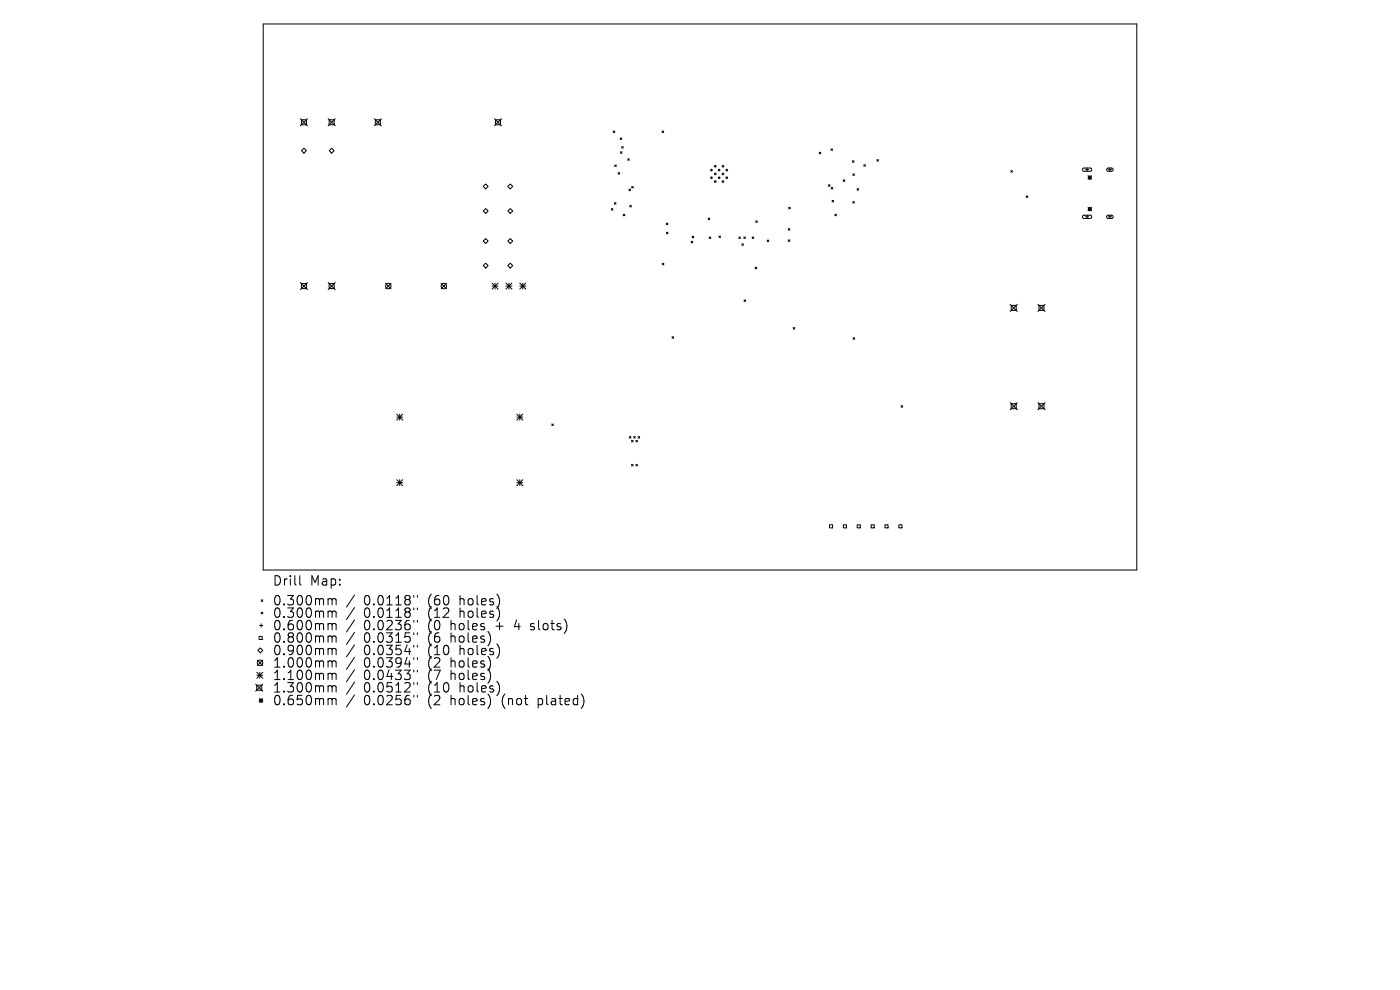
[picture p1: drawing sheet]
<svg xmlns="http://www.w3.org/2000/svg" width="297mm" height="210mm" viewBox="0 0 297 210" stroke-linecap="round" stroke-linejoin="round" font-family="sans-serif">
<defs><g id="words">
<g font-size="2.8">
<text x="57.7" y="124.5">Drill</text>
<text x="65.8" y="124.5">Map:</text>
<text x="57.7" y="128.7">0.300mm</text>
<text x="57.7" y="131.3">0.300mm</text>
<text x="77.2" y="128.7">0.0118&quot;</text>
<text x="77.2" y="131.3">0.0118&quot;</text>
<text x="90.9" y="128.7">(60</text>
<text x="90.9" y="131.3">(12</text>
<text x="97.8" y="128.7">holes)</text>
<text x="97.8" y="131.3">holes)</text>
<text x="57.7" y="134">0.600mm</text>
<text x="57.7" y="136.6">0.800mm</text>
<text x="77.2" y="134">0.0236&quot;</text>
<text x="77.2" y="136.6">0.0315&quot;</text>
<text x="90.9" y="134">(0</text>
<text x="90.9" y="136.6">(6</text>
<text x="95.9" y="134">holes</text>
<text x="95.9" y="136.6">holes)</text>
<text x="105.6" y="134">+</text>
<text x="109.8" y="134">4</text>
<text x="113.4" y="134">slots)</text>
<text x="57.7" y="139.3">0.900mm</text>
<text x="57.7" y="141.9">1.000mm</text>
<text x="77.2" y="139.3">0.0354&quot;</text>
<text x="77.2" y="141.9">0.0394&quot;</text>
<text x="90.9" y="139.3">(10</text>
<text x="90.9" y="141.9">(2</text>
<text x="95.9" y="141.9">holes)</text>
<text x="97.8" y="139.3">holes)</text>
<text x="57.7" y="144.5">1.100mm</text>
<text x="57.7" y="147.2">1.300mm</text>
<text x="57.7" y="149.9">0.650mm</text>
<text x="77.2" y="144.5">0.0433&quot;</text>
<text x="77.2" y="147.2">0.0512&quot;</text>
<text x="77.2" y="149.9">0.0256&quot;</text>
<text x="90.9" y="144.5">(7</text>
<text x="90.9" y="147.2">(10</text>
<text x="90.9" y="149.9">(2</text>
<text x="95.9" y="144.5">holes)</text>
<text x="95.9" y="149.9">holes)</text>
<text x="97.8" y="147.2">holes)</text>
<text x="106.9" y="149.9">(not</text>
<text x="114.8" y="149.9">plated)</text>
</g>
</g></defs>
<g fill="none" stroke="#000" stroke-width=".21">
<path d="M55.8 5.1h185.4v115.8h-185.4zM63.7 25.2l1.5 1.5M63.9 25.4h1.1v1.1h-1.1zM64 32l.5-.6 .5 .6-.5 .5zM65.2 25.2l-1.5 1.5M69.6 25.2l1.5 1.5M69.8 25.4h1.1v1.1h-1.1zM69.8 32l.6-.6 .5 .6-.5 .5zM71.1 25.2l-1.5 1.5M79.4 25.2l1.5 1.5M79.6 25.4h1.1v1.1h-1.1zM80.9 25.2l-1.5 1.5"/>
<path d="M102.5 39.5l.5-.5 .6 .5-.6 .6zM104.9 25.2l1.5 1.5M105.1 25.4h1.1v1.1h-1.1zM106.4 25.2l-1.5 1.5M107.7 39.5l.5-.5 .6 .5-.6 .6zM130.1 27.8l.3 .3M130.4 35l.3 .3M130.4 27.8l-.3 .3M130.7 35l-.3 .3M131.1 36.6l.4 .4M131.5 36.6l-.4 .4M131.6 29.2l.3 .4"/>
<path d="M131.6 32.2l.4 .3M131.9 31.1l.3 .3M131.9 29.2l-.3 .4M132 32.2l-.4 .3M132.2 31.1l-.3 .3M133.2 33.7l.3 .3M133.5 33.7l-.3 .3M134 39.5l.3 .4M134.3 39.5l-.3 .4M140.5 27.8l.3 .3M140.8 27.8l-.3 .3M173.8 32.3l.3 .3"/>
<path d="M174.1 32.3l-.3 .3M175.7 39.2l.4 .3M176.1 39.2l-.4 .3M176.3 31.6l.3 .3M176.3 39.8l.4 .3M176.6 31.6l-.3 .3M176.7 39.8l-.4 .3M178.9 38.1l.3 .4M179.2 38.1l-.3 .4M180.8 34.1l.4 .3M180.9 36.9l.4 .3M181.2 34.1l-.4 .3"/>
<path d="M181.3 36.9l-.4 .3M183.2 34.9l.4 .4M183.6 34.9l-.4 .4M186 33.9l.4 .3M186.4 33.9l-.4 .3M214.4 36.2l.4 .3M214.8 36.2l-.4 .3M229.7 35.7l1.6-.1 .3 .5-.3 .2h-1.4l-.3-.2zM230.3 36h.7M230.6 35.6v.7M230.8 37.6l.4-.3 .4 .3-.4 .4zM230.8 37.3l.8 .7"/>
<path d="M231.6 37.3l-.8 .7M234.9 35.7h1l.2 .4-.2 .2h-.9l-.2-.2zM235.1 36h.7M235.5 35.6v.7M63.7 59.9l1.5 1.5M65.2 59.9l-1.5 1.5M69.6 59.9l1.5 1.5M71.1 59.9l-1.5 1.5M102.5 44.8l.5-.6 .6 .6-.6 .5zM103 50.6l.6 .5-.6 .6-.5-.6zM103 55.8l.6 .5-.6 .6-.5-.6zM107.7 44.8l.5-.6 .6 .6-.6 .5z"/>
<path d="M107.7 51.1l.5-.5 .6 .5-.6 .6zM107.7 56.3l.5-.5 .6 .5-.6 .6zM129.7 44.2l.3 .4M130 44.2l-.3 .4M130.3 43l.4 .3M130.7 43l-.4 .3M132.2 45.4l.4 .4M132.6 45.4l-.4 .4M133.4 40.1l.4 .4M133.6 43.6l.3 .3M133.8 40.1l-.4 .4M133.9 43.6l-.3 .3"/>
<path d="M140.5 55.8l.3 .4M140.8 55.8l-.3 .4M141.3 47.3l.4 .4M141.4 49.3l.3 .3M141.7 47.3l-.4 .4M141.7 49.3l-.3 .3M146.6 51.2l.4 .3M146.8 50.1l.4 .3M147 51.2l-.4 .3M147.2 50.1l-.4 .3M150.2 46.3l.4 .3M150.4 50.3l.4 .3"/>
<path d="M150.6 46.3l-.4 .3M150.8 50.3l-.4 .3M152.5 50.1l.4 .3M152.9 50.1l-.4 .3M156.7 50.3l.4 .3M157.1 50.3l-.4 .3M157.4 51.7l.3 .4M157.7 51.7l-.3 .4M157.8 50.2l.3 .4M158.1 50.2l-.3 .4M159.6 50.3l.3 .3M159.9 50.3l-.3 .3"/>
<path d="M160.2 56.7l.3 .3M160.3 46.8l.4 .4M160.5 56.7l-.3 .3M160.7 46.8l-.4 .4M162.8 50.9l.3 .4M163.1 50.9l-.3 .4M167.2 50.9l.4 .3M167.2 48.5l.4 .3M167.3 44l.4 .3M167.6 50.9l-.4 .3M167.6 48.5l-.4 .3M167.7 44l-.4 .3"/>
<path d="M176.5 42.5l.4 .3M176.9 42.5l-.4 .3M177.1 45.4l.4 .4M177.5 45.4l-.4 .4M180.9 42.7l.4 .4M181.3 42.7l-.4 .4M181.8 40l.4 .4M182.2 40l-.4 .4M217.7 41.5l.4 .4M218.1 41.5l-.4 .4M229.7 45.8l1.6-.1 .3 .4-.3 .2h-1.4l-.3-.2zM230.3 46h.7"/>
<path d="M230.6 45.7v.6M230.8 44.3l.4-.3 .4 .3-.4 .4zM230.8 44l.8 .7M231.6 44l-.8 .7M234.9 45.8l1-.1 .2 .4-.2 .2h-.9l-.2-.2zM235.1 46h.7M235.5 45.7v.6M63.9 60.2h1.1v1h-1.1zM69.8 60.2h1.1v1h-1.1zM81.8 60.1l1.2 1.2M83 60.1l-1.2 1.2M93.6 60.1l1.1 1.2"/>
<path d="M94.7 60.1l-1.1 1.2M104.4 60l1.3 1.3M104.4 60.7h1.3M105 60v1.3M105.7 60l-1.3 1.3M107.3 60.7h1.3M107.3 60l1.3 1.3M108 60v1.3M108.6 60l-1.3 1.3M110.3 60.7h1.2M110.3 60l1.2 1.3M110.9 60v1.3"/>
<path d="M111.5 60l-1.2 1.3M142.6 71.4l.3 .4M142.9 71.4l-.3 .4M157.8 63.6l.4 .4M158.2 63.6l-.4 .4M168.3 69.5l.3 .3M168.6 69.5l-.3 .3M181 71.6l.3 .4M181.3 71.6l-.3 .4M214.3 64.6l1.5 1.5M214.5 64.8h1.1v1.1h-1.1zM215.8 64.6l-1.5 1.5"/>
<path d="M220.2 64.6l1.5 1.5M220.4 64.8h1.1v1.1h-1.1zM221.7 64.6l-1.5 1.5M84.2 87.8l1.2 1.3M84.2 88.5h1.2M84.8 87.8v1.3M85.4 87.8l-1.2 1.3M109.6 87.8l1.3 1.3M109.6 88.5h1.3M110.3 87.8v1.3M110.9 87.8l-1.3 1.3M117.1 89.9l.3 .4"/>
<path d="M117.4 89.9l-.3 .4M133.5 92.6l.3 .3M133.8 92.6l-.3 .3M134 93.4l.3 .4M134 98.5l.3 .4M134.3 93.4l-.3 .4M134.3 98.5l-.3 .4M134.4 92.6l.4 .3M134.8 92.6l-.4 .3M134.9 93.4l.3 .4M134.9 98.5l.3 .4M135.2 93.4l-.3 .4"/>
<path d="M135.2 98.5l-.3 .4M135.4 92.6l.3 .3M135.7 92.6l-.3 .3M191.1 86l.4 .4M191.5 86l-.4 .4M214.3 85.4l1.5 1.5M214.5 85.6h1.1v1.1h-1.1zM215.8 85.4l-1.5 1.5M220.2 85.4l1.5 1.5M220.4 85.6h1.1v1.1h-1.1zM221.7 85.4l-1.5 1.5M84.2 101.7l1.2 1.3"/>
<path d="M84.2 102.4h1.2M84.8 101.7v1.3M85.4 101.7l-1.2 1.3M109.6 102.4h1.3M109.6 101.7l1.3 1.3M110.3 101.7v1.3M110.9 101.7l-1.3 1.3M176 111.3h.6v.7h-.6zM178.9 111.3h.7v.7h-.7zM181.9 111.3h.6v.7h-.6zM184.8 111.3h.7v.7h-.7zM187.7 111.3h.7v.7h-.7z"/>
<path d="M190.7 111.3h.6v.7h-.6zM55 135h.6v.7h-.6zM55.1 132.7h.6M55.2 137.4l.5 .6-.5 .5-.5-.5zM55.4 127.2l.3 .4M55.4 132.3v.7M55.7 127.2l-.3 .4M63.6 122.1v1.7l.3 .3M69.9 127l.5 .1 .1 .2M69.9 129.6l.5 .1 .1 .2M69.9 132.3l.5 .1 .1 .2M69.9 134.9l.5 .1 .1 .2"/>
<path d="M69.9 137.5l.5 .1 .1 .2M70.5 127.3l.2-.3 .5 .1 .1 1.2M70.5 127.3v1M70.5 129.9v1.1M70.5 132.6v1M70.5 135.2v1M70.5 137.8v1.1M70.5 129.9l.2-.3 .5 .1 .1 1.3M70.5 132.6l.2-.3 .5 .1 .1 1.2M70.5 135.2l.2-.3 .5 .1 .1 1.2M70.5 137.8l.2-.3 .5 .1 .1 1.3M75.2 126.2l-1.7 2.6"/>
<path d="M75.2 128.9l-1.7 2.5M75.2 131.5l-1.7 2.6M75.2 134.1l-1.7 2.6M75.2 136.8l-1.7 2.6M75.2 139.4l-1.7 2.6M87.8 126.3v.4M87.8 129v.3M87.8 131.6v.4M87.8 134.2v.4M87.8 136.9v.4M87.8 139.5v.4M88.5 126.3v.4"/>
<path d="M88.5 129v.3M88.5 131.6v.4M88.5 134.2v.4M88.5 136.9v.4M88.5 139.5v.4M112.5 133.5l.2 .1M112.6 132.4v.4M54.2 145.1l1.5 1.5M54.5 145.4h1v1h-1zM54.5 142.6l1.2 1.3M54.5 143.2h1.2M54.6 140l1.1 1.2"/>
<path d="M55 148.6l.4-.4 .3 .4-.3 .4zM55 148.2l.7 .8M55.1 142.6v1.3M55.7 140l-1.1 1.2M55.7 142.6l-1.2 1.3M55.7 145.1l-1.5 1.5M55.7 148.2l-.7 .8M69.9 140.2l.5 .1 .1 .2M69.9 142.8l.5 .1 .1 .2M69.9 145.5l.5 .1 .1 .2M69.9 148.2l.5 .1 .1 .2M70.5 140.5v1"/>
<path d="M70.5 143.1v1.1M70.5 145.8v1M70.5 148.5v1M70.5 140.5l.2-.3 .5 .1 .1 1.2M70.5 143.1l.2-.3 .5 .1 .1 1.3M70.5 145.8l.2-.3 .5 .1 .1 1.2M70.5 148.5l.2-.3 .5 .1 .1 1.2M75.2 142.1l-1.7 2.5M75.2 144.7l-1.7 2.6M75.2 147.4l-1.7 2.6M87.8 142.2v.3M87.8 144.8v.4"/>
<path d="M87.8 147.5v.4M88.5 142.2v.3M88.5 144.8v.4M88.5 147.5v.4"/>
<circle cx="150.9" cy="37.7" r=".17"/>
<circle cx="150.9" cy="36.1" r=".17"/>
<circle cx="151.7" cy="36.9" r=".17"/>
<circle cx="151.7" cy="38.5" r=".17"/>
<circle cx="151.7" cy="35.3" r=".17"/>
<circle cx="152.6" cy="36.1" r=".17"/>
<circle cx="152.6" cy="37.7" r=".17"/>
<circle cx="153.4" cy="36.9" r=".17"/>
<circle cx="153.4" cy="38.5" r=".17"/>
<circle cx="153.4" cy="35.3" r=".17"/>
<circle cx="154.2" cy="37.7" r=".17"/>
<circle cx="154.2" cy="36.1" r=".17"/>
<circle cx="82.4" cy="60.7" r=".58"/>
<circle cx="94.2" cy="60.7" r=".58"/>
<circle cx="55.6" cy="130" r=".17"/>
<circle cx="55.2" cy="140.6" r=".58"/>
</g>
<use href="#words"/>
</svg>
